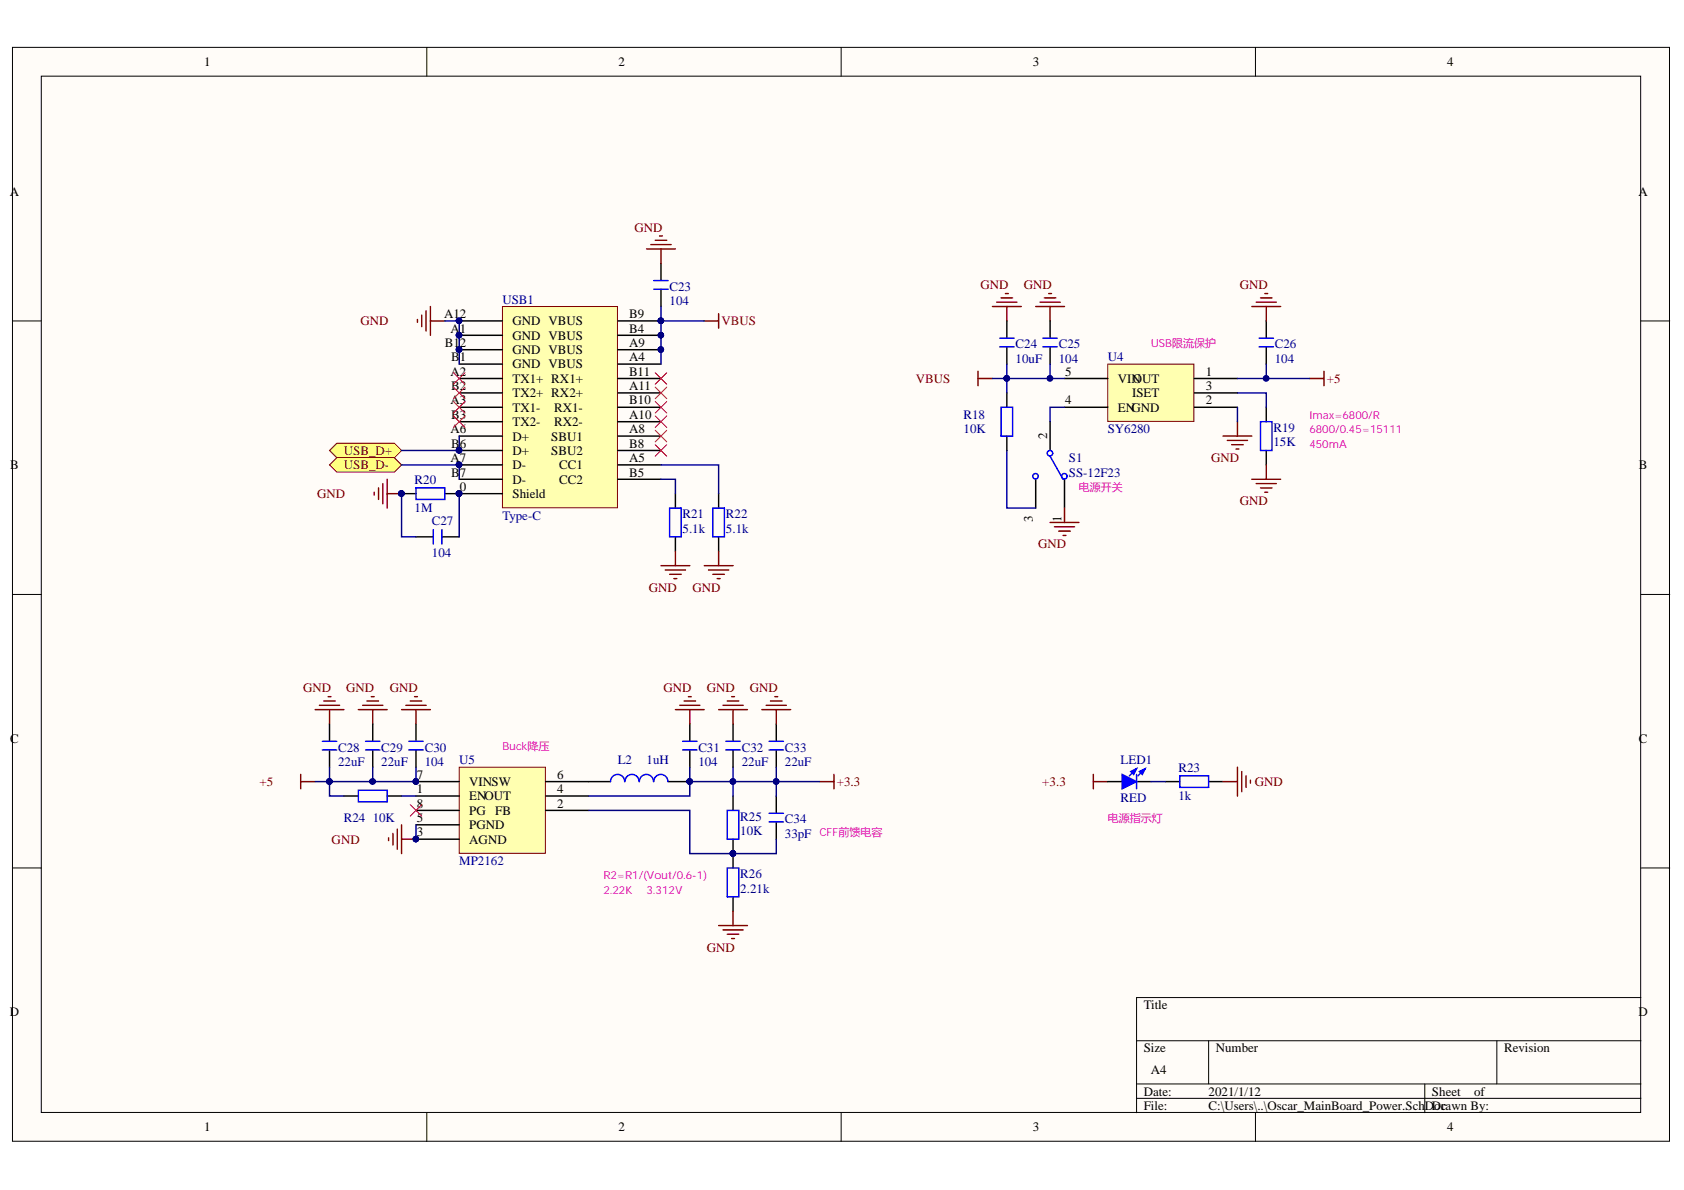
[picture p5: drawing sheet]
<svg xmlns="http://www.w3.org/2000/svg" width="297mm" height="210mm" viewBox="0 0 297 210" stroke-linecap="round" stroke-linejoin="round" font-family="sans-serif">
<defs><g id="words">
<g font-size="2.3">
<text x="36" y="11.7">1</text>
<text x="109.1" y="11.7">2</text>
<text x="182.2" y="11.7">3</text>
<text x="255.2" y="11.7">4</text>
<text x="1.7" y="34.5">A</text>
<text x="289" y="34.5">A</text>
<text x="78.3" y="56.1">A12</text>
<text x="79.5" y="58.7">A1</text>
<text x="90.4" y="59.9">GND VBUS</text>
<text x="90.4" y="57.4">GND VBUS</text>
<text x="111" y="58.7">B4</text>
<text x="111" y="56.1">B9</text>
<text x="78.5" y="61.2">B12</text>
<text x="79.6" y="63.7">B1</text>
<text x="90.4" y="65">GND VBUS</text>
<text x="90.4" y="62.5">GND VBUS</text>
<text x="111" y="63.7">A4</text>
<text x="111" y="61.2">A9</text>
<text x="79.5" y="66.3">A2</text>
<text x="79.5" y="71.3">A3</text>
<text x="79.6" y="68.8">B2</text>
<text x="90.4" y="67.5">TX1+ RX1+</text>
<text x="90.4" y="70.1">TX2+ RX2+</text>
<text x="111" y="68.8">A11</text>
<text x="111" y="71.3">B10</text>
<text x="111" y="66.3">B11</text>
<text x="187.9" y="66.3">5</text>
<text x="187.9" y="71.3">4</text>
<text x="197.2" y="67.5">VIN</text>
<text x="199.7" y="70.1">ISET</text>
<text x="199.8" y="67.5">OUT</text>
<text x="212.7" y="66.3">1</text>
<text x="212.7" y="68.8">3</text>
<text x="212.7" y="71.3">2</text>
<text x="79.5" y="76.4">A6</text>
<text x="79.6" y="73.9">B3</text>
<text x="90.4" y="72.6">TX1-</text>
<text x="90.4" y="77.7">D+</text>
<text x="90.4" y="75.1">TX2-</text>
<text x="97.2" y="77.7">SBU1</text>
<text x="97.8" y="75.1">RX2-</text>
<text x="97.8" y="72.6">RX1-</text>
<text x="111" y="76.4">A8</text>
<text x="111" y="73.9">A10</text>
<text x="184.7" y="77.4" transform="rotate(-90 184.7 77.4)">2</text>
<text x="197.2" y="72.6">ENGND</text>
<text x="1.8" y="82.8">B</text>
<text x="79.5" y="81.5">A7</text>
<text x="79.6" y="79">B6</text>
<text x="90.4" y="82.8">D-</text>
<text x="90.4" y="80.2">D+</text>
<text x="97.2" y="80.2">SBU2</text>
<text x="98.6" y="82.8">CC1</text>
<text x="111" y="81.5">A5</text>
<text x="111" y="79">B8</text>
<text x="289.1" y="82.8">B</text>
<text x="79.6" y="84.1">B7</text>
<text x="81.1" y="86.6">0</text>
<text x="90.4" y="85.3">D-</text>
<text x="90.4" y="87.9">Shield</text>
<text x="98.6" y="85.3">CC2</text>
<text x="111" y="84.1">B5</text>
<text x="182.2" y="92" transform="rotate(-90 182.2 92)">3</text>
<text x="187.3" y="92" transform="rotate(-90 187.3 92)">1</text>
<text x="1.8" y="131">C</text>
<text x="289.1" y="131">C</text>
<text x="73.5" y="137.4">7</text>
<text x="98.3" y="137.4">6</text>
<text x="73.5" y="139.9">1</text>
<text x="73.5" y="142.4">8</text>
<text x="82.8" y="141.2">ENOUT</text>
<text x="82.8" y="138.6">VINSW</text>
<text x="82.8" y="143.7">PG</text>
<text x="87.4" y="143.7">FB</text>
<text x="98.3" y="142.4">2</text>
<text x="98.3" y="139.9">4</text>
<text x="73.5" y="147.5">3</text>
<text x="73.5" y="145">5</text>
<text x="82.8" y="148.8">AGND</text>
<text x="82.8" y="146.3">PGND</text>
<text x="1.7" y="179.3">D</text>
<text x="201.7" y="178">Title</text>
<text x="289" y="179.3">D</text>
<text x="201.7" y="185.6">Size</text>
<text x="214.5" y="185.6">Number</text>
<text x="265.3" y="185.6">Revision</text>
<text x="203" y="189.4">A4</text>
<text x="201.7" y="193.2">Date:</text>
<text x="201.7" y="195.8">File:</text>
<text x="213.2" y="193.2">2021/1/12</text>
<text x="213.2" y="195.8">C:\Users\..\Oscar_MainBoard_Power.SchDoc</text>
<text x="252.6" y="193.2">Sheet</text>
<text x="252.6" y="195.8">Drawn By:</text>
<text x="260" y="193.2">of</text>
<text x="36" y="199.6">1</text>
<text x="109.1" y="199.6">2</text>
<text x="182.2" y="199.6">3</text>
<text x="255.2" y="199.6">4</text>
</g>
<g font-size="2.3" fill="#800000">
<text x="111.9" y="40.9">GND</text>
<text x="173" y="51">GND</text>
<text x="180.6" y="51">GND</text>
<text x="218.7" y="51">GND</text>
<text x="63.6" y="57.4">GND</text>
<text x="127.3" y="57.4">VBUS</text>
<text x="161.5" y="67.5">VBUS</text>
<text x="234" y="67.5">+5</text>
<text x="60.7" y="80.2">USB_D+</text>
<text x="60.7" y="82.8">USB_D-</text>
<text x="213.6" y="81.5">GND</text>
<text x="56" y="87.9">GND</text>
<text x="218.7" y="89.1">GND</text>
<text x="183.1" y="96.7">GND</text>
<text x="114.5" y="104.4">GND</text>
<text x="122.1" y="104.4">GND</text>
<text x="53.5" y="122.1">GND</text>
<text x="61.1" y="122.1">GND</text>
<text x="68.7" y="122.1">GND</text>
<text x="117" y="122.1">GND</text>
<text x="124.7" y="122.1">GND</text>
<text x="132.3" y="122.1">GND</text>
<text x="45.8" y="138.6">+5</text>
<text x="147.6" y="138.6">+3.3</text>
<text x="183.8" y="138.6">+3.3</text>
<text x="221.3" y="138.6">GND</text>
<text x="58.5" y="148.8">GND</text>
<text x="124.7" y="167.8">GND</text>
</g>
<g font-size="2.3" fill="#000080">
<text x="88.6" y="53.6">USB1</text>
<text x="118.1" y="51.3">C23</text>
<text x="118.1" y="53.8">104</text>
<text x="179.1" y="61.4">C24</text>
<text x="179.1" y="64">10uF</text>
<text x="186.8" y="61.4">C25</text>
<text x="186.8" y="64">104</text>
<text x="195.4" y="63.7">U4</text>
<text x="224.9" y="61.4">C26</text>
<text x="224.9" y="64">104</text>
<text x="170" y="73.9">R18</text>
<text x="170" y="76.4">10K</text>
<text x="195.4" y="76.4">SY6280</text>
<text x="224.6" y="76.2">R19</text>
<text x="188.5" y="81.5">S1</text>
<text x="224.6" y="78.7">15K</text>
<text x="73.1" y="85.3">R20</text>
<text x="188.5" y="84.1">SS-12F23</text>
<text x="73.1" y="90.4">1M</text>
<text x="76.2" y="92.7">C27</text>
<text x="88.6" y="91.7">Type-C</text>
<text x="120.4" y="91.4">R21</text>
<text x="120.4" y="93.9">5.1k</text>
<text x="128" y="91.4">R22</text>
<text x="128" y="93.9">5.1k</text>
<text x="76.2" y="98.2">104</text>
<text x="59.6" y="132.6">C28</text>
<text x="59.6" y="135.1">22uF</text>
<text x="67.3" y="132.6">C29</text>
<text x="67.3" y="135.1">22uF</text>
<text x="74.9" y="132.6">C30</text>
<text x="74.9" y="135.1">104</text>
<text x="81" y="134.8">U5</text>
<text x="109" y="134.8">L2</text>
<text x="114" y="134.8">1uH</text>
<text x="123.2" y="132.6">C31</text>
<text x="123.2" y="135.1">104</text>
<text x="130.8" y="132.6">C32</text>
<text x="130.8" y="135.1">22uF</text>
<text x="138.4" y="132.6">C33</text>
<text x="138.4" y="135.1">22uF</text>
<text x="197.7" y="134.8">LED1</text>
<text x="207.9" y="136.1">R23</text>
<text x="197.7" y="141.4">RED</text>
<text x="207.9" y="141.2">1k</text>
<text x="60.7" y="145">R24</text>
<text x="65.7" y="145">10K</text>
<text x="130.6" y="144.7">R25</text>
<text x="130.6" y="147.3">10K</text>
<text x="138.4" y="145.2">C34</text>
<text x="138.4" y="147.8">33pF</text>
<text x="81" y="152.6">MP2162</text>
<text x="130.6" y="154.9">R26</text>
<text x="130.6" y="157.5">2.21k</text>
</g>
<g font-size="1.9" fill="#f0f">
<text x="203" y="61.2">USB限流保护</text>
<text x="231" y="73.9">Imax=6800/R</text>
<text x="231" y="76.4">6800/0.45=15111</text>
<text x="231" y="78.9">450mA</text>
<text x="190.3" y="86.6">电源开关</text>
<text x="88.6" y="132.3">Buck降压</text>
<text x="144.5" y="147.5">CFF前馈电容</text>
<text x="195.4" y="145">电源指示灯</text>
<text x="106.4" y="155.1">R2=R1/(Vout/0.6-1)</text>
<text x="106.4" y="157.7">2.22K</text>
<text x="114" y="157.7">3.312V</text>
</g>
</g></defs>
<g fill="#fffcf8" stroke="#000" stroke-width=".18">
<path d="M2.2 8.4h292.3v192.9h-292.3z"/>
<path d="M7.3 13.4h282.1v182.8h-282.1z"/>
</g>
<g fill="none" stroke="#000" stroke-width=".18">
<path d="M75.3 8.4v5M148.4 8.4v5M221.4 8.4v5M2.2 56.6h5.1M289.4 56.6h5.1M2.2 104.9h5.1M289.4 104.9h5.1M2.2 153.1h5.1M289.4 153.1h5.1M289.4 176h-88.9v20.3M75.3 196.3v5.1M148.4 196.3v5.1"/>
<path d="M200.5 183.6h88.9M200.5 191.2h88.9M200.5 193.7h88.9M213.2 183.6v7.6M221.4 196.3v5.1M251.3 191.2v5.1M264 183.6v7.6"/>
</g>
<g fill="none" stroke="#800000" stroke-width=".25">
<path d="M73.6 56.4v.5M74.4 55.6v2M75.2 54.8v3.6M75.9 54.1v5M75.9 56.6h2.6M175.1 54.1h5M175.8 53.3h3.6M176.6 52.5h2M177.3 51.8h.6M177.6 54.1v2.5M182.7 54.1h5.1M183.4 53.3h3.6"/>
<path d="M184.2 52.5h2M185 51.8h.5M185.2 54.1v2.5M220.8 54.1h5.1M221.6 53.3h3.5M222.3 52.5h2.1M223.1 51.8h.5M223.4 54.1v2.5M185.2 92.2h5.1M186 92.9h3.5M186.7 93.7h2.1M187.5 94.4h.5"/>
<path d="M187.8 89.6v2.6M220.8 84.5h5.1M221.6 85.3h3.5M222.3 86.1h2.1M223.1 86.8h.5M223.4 82v2.5"/>
</g>
<path d="M223.4 56.6v3.1M185.2 74.4v5.1M223.4 61.2v3M223.4 71.8v2.6M223.4 79.5v2.5M182.7 84.5v5.1M187.8 84.5v5.1" fill="none" stroke="#000" stroke-width=".25"/>
<g fill="none" stroke="#00f" stroke-width=".25">
<path d="M222.1 59.7h2.5M222.1 61.2h2.5M222.3 74.4h2.1v5.1h-2.1zM185.2 80.5l2.3 4"/>
<circle cx="185.2" cy="79.9" r=".48"/>
<circle cx="182.7" cy="84" r=".48"/>
<circle cx="187.7" cy="84" r=".48"/>
</g>
<path d="M81 135.3h15.2v15.2h-15.2z" fill="#ffffb0" stroke="#800000" stroke-width=".18"/>
<g fill="none" stroke="#000" stroke-width=".25">
<path d="M116.6 46.4v3.1M116.6 51v3.1M177.6 56.6v3.1M185.2 56.6v3.1M177.6 61.2v3M185.2 61.2v3M58.1 127.7v3.1M58.1 132.3v3M65.7 127.7v3.1M65.7 132.3v3M73.4 137.9h7.6M96.3 137.9h11.4"/>
<path d="M117.9 137.9h3.8M121.7 127.7v3.1M121.7 132.3v3M129.3 127.7v3.1M129.3 132.3v3M60.7 140.4h2.5M68.3 140.4h2.5M73.4 140.4h7.6M73.4 142.9h7.6M73.4 148h7.6M73.4 145.5h7.6M96.3 140.4h7.6"/>
<path d="M96.3 142.9h7.6M129.3 140.4v2.5M129.3 148v5.1M129.3 158.2v2.5"/>
</g>
<g fill="#000080" stroke="#000080" stroke-width=".18">
<circle cx="73.4" cy="148" r=".48"/>
<circle cx="73.4" cy="137.8" r=".48"/>
<circle cx="121.6" cy="137.8" r=".48"/>
<circle cx="129.3" cy="150.5" r=".48"/>
</g>
<g fill="none" stroke="#800000" stroke-width=".25">
<path d="M114 43.9h5.1M114.8 43.1h3.6M115.6 42.4h2M116.3 41.6h.5M116.6 43.9v2.5M55.6 125.2h5.1M56.3 124.4h3.6M57.1 123.6h2M57.9 122.9h.5M58.1 125.2v2.5M63.2 125.2h5.1M64 124.4h3.5"/>
<path d="M64.7 123.6h2.1M65.5 122.9h.5M65.7 125.2v2.5M119.1 125.2h5.1M119.9 124.4h3.6M120.7 123.6h2M121.4 122.9h.5M121.7 125.2v2.5M126.8 125.2h5M127.5 124.4h3.6M128.3 123.6h2M129 122.9h.6"/>
<path d="M129.3 125.2v2.5M68.5 147.8v.5M69.3 147v2M70.1 146.2v3.6M70.8 145.5v5.1M70.8 148h2.6M126.8 163.3h5M127.5 164h3.6M128.3 164.8h2M129 165.5h.6M129.3 160.7v2.6"/>
</g>
<g fill="none" stroke="#00f" stroke-width=".25">
<path d="M115.3 51h2.6M115.3 49.5h2.6M176.3 59.7h2.6M184 59.7h2.5M176.3 61.2h2.6M184 61.2h2.5M56.9 132.3h2.5M56.9 130.8h2.5M63.2 139.4h5.1v2h-5.1zM64.5 132.3h2.5M64.5 130.8h2.5M110.2 137.9a1.25 1.25 0 0 0-1.3-1.3 1.25 1.25 0 0 0-1.2 1.3"/>
<path d="M112.7 137.9a1.25 1.25 0 0 0-1.2-1.3 1.25 1.25 0 0 0-1.3 1.3M115.3 137.9a1.25 1.25 0 0 0-1.3-1.3 1.25 1.25 0 0 0-1.2 1.3M117.8 137.9a1.25 1.25 0 0 0-1.2-1.3 1.25 1.25 0 0 0-1.3 1.3M120.4 132.3h2.5M120.4 130.8h2.5M128 132.3h2.6M128 130.8h2.6M128.3 153.1h2v5.1h-2zM128.3 142.9h2v5.1h-2z"/>
</g>
<path d="M72.4 141.9l2 2.1M74.4 141.9l-2 2.1" fill="none" stroke="#f00" stroke-width=".18"/>
<path d="M195.4 64.2h15.2v10.1h-15.2z" fill="#ffffb0" stroke="#800000" stroke-width=".18"/>
<g fill="none" stroke="#000" stroke-width=".25">
<path d="M177.6 69.3v2.5M177.6 76.9v2.6M187.8 66.8h7.6M187.8 71.8h7.6M210.6 66.8h7.7M210.6 69.3h7.7M210.6 71.8h7.7M73.4 127.7v3.1M73.4 132.3v3M136.9 127.7v3.1M136.9 132.3v3M136.9 140.4v3.1"/>
<path d="M136.9 145v3"/>
</g>
<path d="M176.6 71.8h2v5.1h-2zM72.1 132.3h2.5M72.1 130.8h2.5M135.7 132.3h2.5M135.7 130.8h2.5M135.7 145h2.5M135.7 143.5h2.5" fill="none" stroke="#00f" stroke-width=".25"/>
<g fill="none" stroke="#800000" stroke-width=".25">
<path d="M215.7 76.9h5.1M216.5 77.7h3.6M217.3 78.4h2M218 79.2h.5M218.3 74.4v2.5M70.8 125.2h5.1M71.6 124.4h3.6M72.4 123.6h2M73.1 122.9h.5M73.4 125.2v2.5M134.4 125.2h5.1M135.1 124.4h3.6"/>
<path d="M135.9 123.6h2M136.7 122.9h.5M136.9 125.2v2.5"/>
</g>
<g fill="#ffff80" stroke="#800000" stroke-width=".18">
<path d="M58.1 79.5l1.3-1.3h10.2l1.2 1.3-1.2 1.2h-10.2z" fill-rule="evenodd"/>
<path d="M58.1 82l1.3-1.3h10.2l1.2 1.3-1.2 1.3h-10.2z" fill-rule="evenodd"/>
</g>
<path d="M70.8 87.1h2.6M73.4 94.7h3M78 94.7h3M78.5 87.1h2.5M119.1 87.1v2.5M119.1 94.7v2.5M126.8 87.1v2.5M126.8 94.7v2.5" fill="none" stroke="#000" stroke-width=".25"/>
<path d="M73.4 86.1h5.1v2h-5.1zM76.4 93.4v2.6M78 93.4v2.6M118.1 89.6h2v5.1h-2zM125.7 89.6h2.1v5.1h-2.1z" fill="none" stroke="#00f" stroke-width=".25"/>
<g fill="none" stroke="#800000" stroke-width=".25">
<path d="M66 86.8v.5M66.8 86.1v2M67.5 85.3v3.6M68.3 84.5v5.1M68.3 87.1h2.5M116.6 99.8h5.1M119.1 97.2v2.6M124.2 99.8h5.1M126.8 97.2v2.6M117.4 100.5h3.5M118.1 101.3h2M118.9 102.1h.5"/>
<path d="M125 100.5h3.5M125.7 101.3h2.1M126.5 102.1h.5"/>
</g>
<g fill="#000080" stroke="#000080" stroke-width=".18">
<circle cx="70.8" cy="87.1" r=".49"/>
<circle cx="81" cy="87.1" r=".49"/>
</g>
<path d="M88.6 54.1h20.3v35.5h-20.3z" fill="#ffffb0" stroke="#800000" stroke-width=".18"/>
<g fill="none" stroke="#000" stroke-width=".25">
<path d="M81 59.1h7.6M81 56.6h7.6M109 59.1h7.6M109 56.6h7.6M81 66.8h7.6M81 71.8h7.6M81 64.2h7.6M81 76.9h7.6M81 61.7h7.6M81 74.4h7.6M81 69.3h7.6M81 79.5h7.6"/>
<path d="M109 66.8h7.6M109 71.8h7.6M109 64.2h7.6M109 76.9h7.6M109 61.7h7.6M109 74.4h7.6M109 69.3h7.6M109 79.5h7.6M81 82h7.6M81 84.5h7.6M81 87.1h7.6M109 82h7.6"/>
<path d="M109 84.5h7.6M195.4 137.9h2.5M200.5 137.9h2.5M205.6 137.9h2.5M213.2 137.9h2.5"/>
</g>
<g fill="#000080" stroke="#000080" stroke-width=".18">
<circle cx="81" cy="59.1" r=".49"/>
<circle cx="81" cy="82" r=".49"/>
<circle cx="116.6" cy="61.7" r=".48"/>
<circle cx="81" cy="56.6" r=".49"/>
<circle cx="116.6" cy="59.1" r=".48"/>
<circle cx="81" cy="79.4" r=".49"/>
<circle cx="116.6" cy="56.6" r=".48"/>
<circle cx="81" cy="61.7" r=".49"/>
<circle cx="81" cy="87.1" r=".49"/>
</g>
<g fill="none" stroke="#800000" stroke-width=".25">
<path d="M124.2 56.6h2.6M126.8 55.3v2.6M172.5 66.8h2.6M172.5 65.5v2.5M231 66.8h2.5M233.5 65.5v2.5M53 137.9h2.6M53 136.6v2.5M144.6 137.9h2.5M147.1 136.6v2.5M192.9 137.9h2.5M192.9 136.6v2.5"/>
<path d="M215.7 137.9h2.6M218.3 135.3v5.1M219 136.1v3.5M219.8 136.9v2M220.6 137.6v.5"/>
</g>
<path d="M208.1 136.9h5.1v2h-5.1z" fill="none" stroke="#00f" stroke-width=".25"/>
<path d="M197.9 136.6l2.6 1.3-2.6 1.2z" fill="#00f"/>
<path d="M197.9 136.6l2.6 1.3-2.6 1.2zM200.5 135.6l-1.3 1.3M202 135.6l-1.3 1.3" fill="none" stroke="#00f" stroke-width=".25"/>
<path d="M199.5 136.1l1-.5-.5 1z" fill="#00f"/>
<path d="M199.5 136.1l1-.5-.5 1z" fill="none" stroke="#00f" stroke-width=".25"/>
<path d="M201 136.1l1-.5-.5 1z" fill="#00f"/>
<path d="M200.5 136.6v2.5M201 136.1l1-.5-.5 1z" fill="none" stroke="#00f" stroke-width=".25"/>
<g fill="none" stroke="#000080" stroke-width=".25">
<path d="M78.5 56.6h2.5v7.6M116.6 56.6v7.6M116.6 54.1v2.5M116.6 56.6h7.6M81 76.9v2.6h-10.2M175.1 66.8h12.7M177.6 79.5v10.1h5.1M177.6 64.2v5.1M185.2 64.2v2.6M187.8 71.8h-2.6v2.6M218.3 69.3h5.1v2.5M218.3 71.8v2.6"/>
<path d="M223.4 64.2v2.6h-5.1M223.4 66.8h7.6M70.8 82h10.2v2.5M70.8 87.1v7.6h2.6M81 87.1v7.6M116.6 82h10.2v5.1M116.6 84.5h2.5v2.6M55.6 137.9h2.5M58.1 137.9v2.5h2.6M58.1 135.3v2.6M65.7 135.3v2.6M73.4 135.3v2.6h-15.3"/>
<path d="M121.7 135.3v2.6M129.3 135.3v5.1M136.9 135.3v5.1M144.6 137.9h-22.9v2.5h-17.8M203 137.9h2.6M70.8 140.4h2.6M73.4 145.5v2.5M103.9 142.9h17.8v7.7h15.2v-2.6"/>
</g>
<g fill="#000080" stroke="#000080" stroke-width=".18">
<circle cx="81" cy="56.6" r=".49"/>
<circle cx="81" cy="59.1" r=".49"/>
<circle cx="81" cy="61.7" r=".49"/>
<circle cx="177.6" cy="66.7" r=".48"/>
<circle cx="185.2" cy="66.7" r=".48"/>
<circle cx="65.7" cy="137.8" r=".49"/>
<circle cx="58.1" cy="137.8" r=".48"/>
<circle cx="116.6" cy="56.6" r=".48"/>
<circle cx="121.6" cy="137.8" r=".48"/>
<circle cx="129.3" cy="150.5" r=".48"/>
<circle cx="81" cy="82" r=".49"/>
<circle cx="136.9" cy="137.8" r=".48"/>
<circle cx="73.4" cy="148" r=".48"/>
<circle cx="73.4" cy="137.8" r=".48"/>
<circle cx="81" cy="87.1" r=".49"/>
<circle cx="70.8" cy="87.1" r=".49"/>
<circle cx="81" cy="79.4" r=".49"/>
<circle cx="116.6" cy="61.7" r=".48"/>
<circle cx="116.6" cy="59.1" r=".48"/>
<circle cx="223.3" cy="66.7" r=".48"/>
<circle cx="129.3" cy="137.8" r=".48"/>
</g>
<g fill="none" stroke="#f00" stroke-width=".18">
<path d="M80 65.7l2 2.1M80 68.3l2 2M80 70.8l2 2.1M80 73.4l2 2M82 65.7l-2 2.1M82 68.3l-2 2M82 70.8l-2 2.1M82 73.4l-2 2M115.6 78.4l2 2.1M115.6 75.9l2 2M115.6 73.4l2 2M115.6 70.8l2 2.1"/>
<path d="M115.6 68.3l2 2M115.6 65.7l2 2.1M117.6 78.4l-2 2.1M117.6 75.9l-2 2M117.6 73.4l-2 2M117.6 70.8l-2 2.1M117.6 68.3l-2 2M117.6 65.7l-2 2.1"/>
</g>
<use href="#words"/>
</svg>
